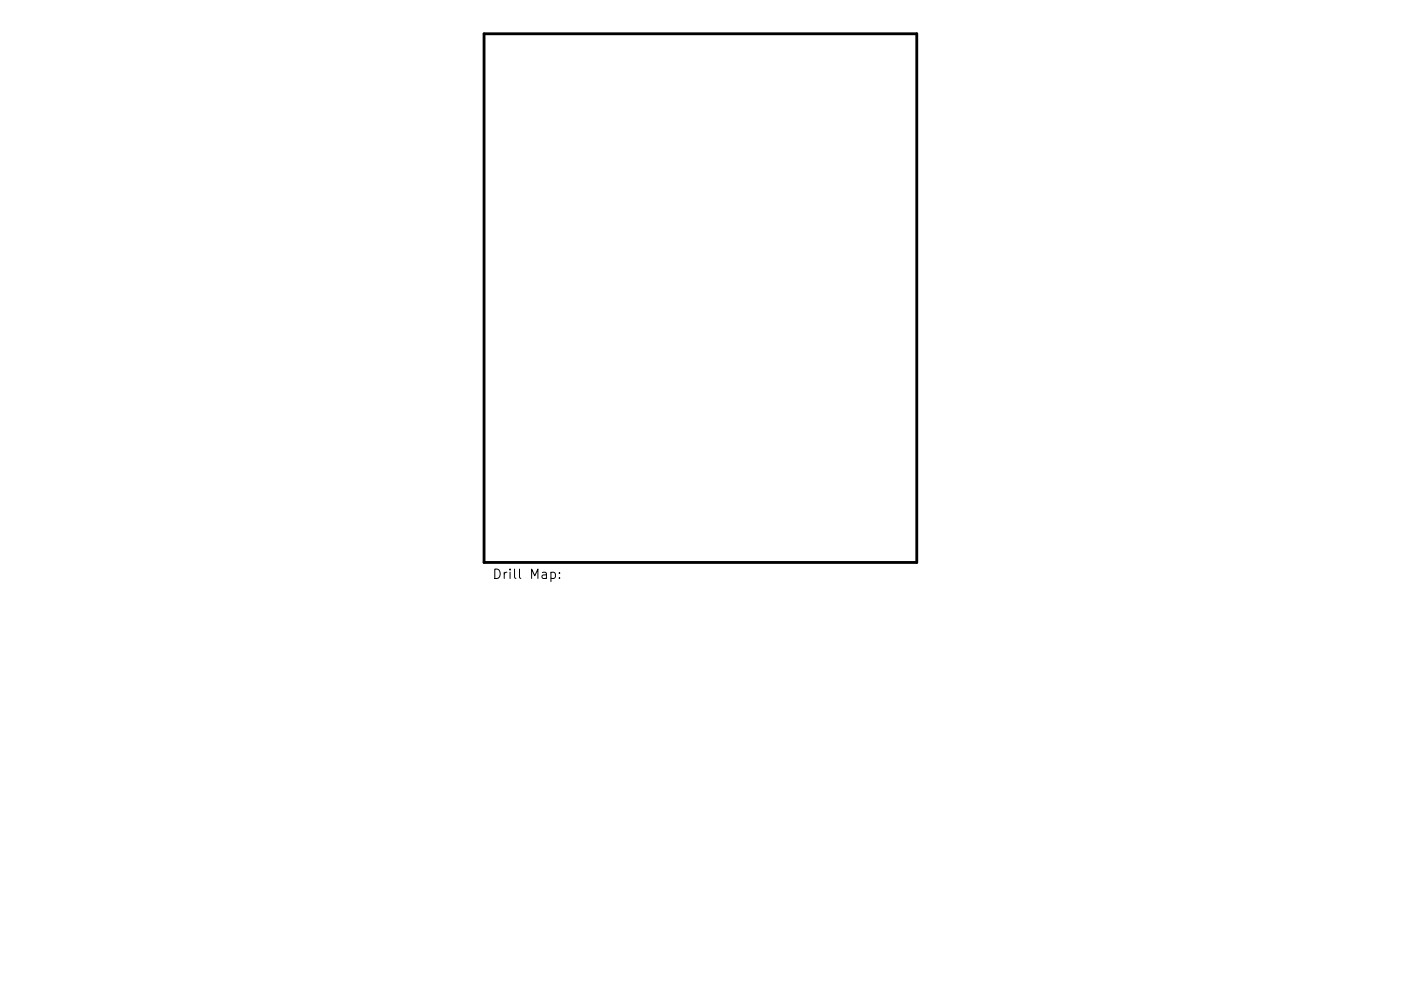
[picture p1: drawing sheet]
<svg xmlns="http://www.w3.org/2000/svg" width="297mm" height="210mm" viewBox="0 0 297 210" stroke-linecap="round" stroke-linejoin="round" font-family="sans-serif">
<defs><g id="words">
<text font-size="2.8" x="104.3" y="122.8">Drill Map:</text>
</g></defs>
<path d="M102.6 7.2h91.8v112.1h-91.8z" fill="none" stroke="#000" stroke-width=".6"/>
<path d="M116.8 121.5l.6-.1 .4 .4v.6l-.2 .2h-.8M118.6 122.5v.2M118.6 121.5v.2" fill="none" stroke="#000" stroke-width=".21"/>
<use href="#words"/>
</svg>
